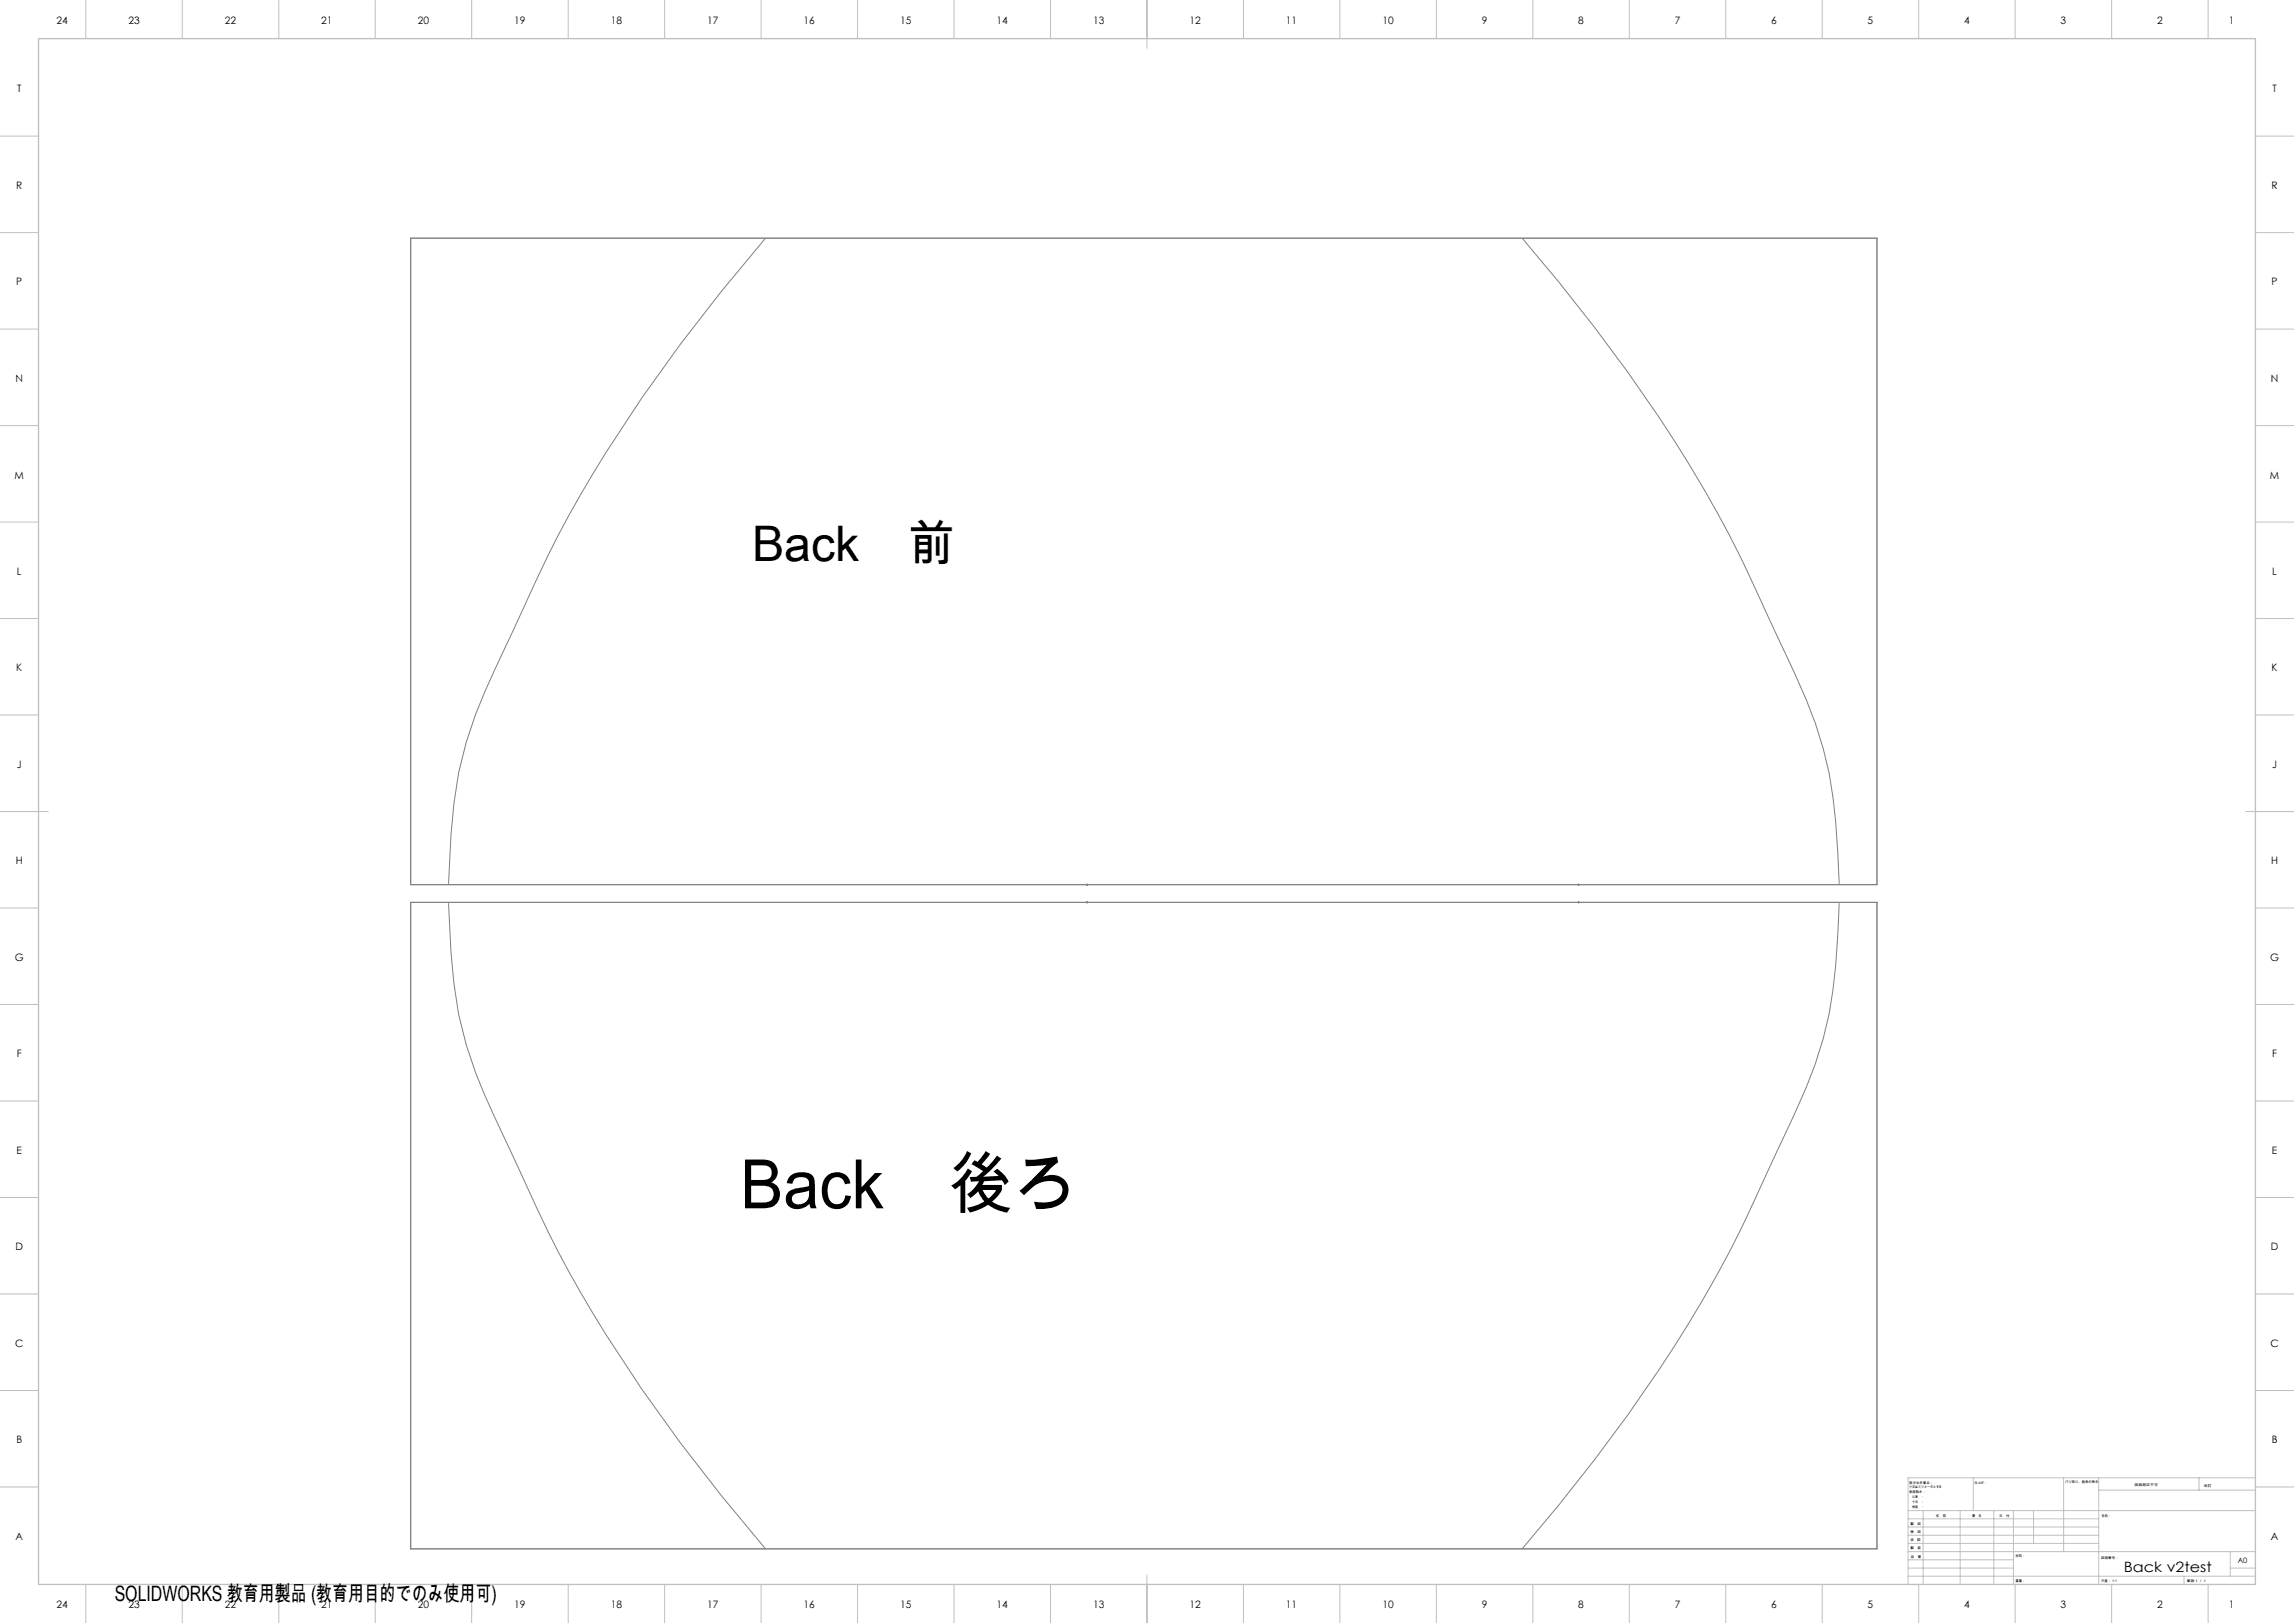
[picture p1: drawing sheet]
<svg xmlns="http://www.w3.org/2000/svg" width="1189mm" height="841mm" viewBox="0 0 1189 841" stroke-linecap="round" stroke-linejoin="round" font-family="sans-serif">
<defs><g id="words">
<text font-size="35.3" x="384" y="626">Back　後ろ</text>
<text font-size="25.4" x="390" y="291">Back　前</text>
<text font-size="11" x="59" y="830">SOLIDWORKS 教育用製品 (教育用目的でのみ使用可)</text>
<text font-size="7.4" x="1101" y="815">Back v2test</text>
<g font-size="5.3">
<text x="29" y="12">24</text>
<text x="67" y="12">23</text>
<text x="117" y="12">22</text>
<text x="167" y="12">21</text>
<text x="217" y="12">20</text>
<text x="267" y="12">19</text>
<text x="317" y="12">18</text>
<text x="367" y="12">17</text>
<text x="417" y="12">16</text>
<text x="467" y="12">15</text>
<text x="517" y="12">14</text>
<text x="567" y="12">13</text>
<text x="617" y="12">12</text>
<text x="667" y="12">11</text>
<text x="717" y="12">10</text>
<text x="768" y="12">9</text>
<text x="818" y="12">8</text>
<text x="868" y="12">7</text>
<text x="918" y="12">6</text>
<text x="968" y="12">5</text>
<text x="1018" y="12">4</text>
<text x="1068" y="12">3</text>
<text x="1118" y="12">2</text>
<text x="1155" y="12">1</text>
<text x="9" y="48">T</text>
<text x="1178" y="48">T</text>
<text x="8" y="98">R</text>
<text x="1177" y="98">R</text>
<text x="8" y="148">P</text>
<text x="1177" y="148">P</text>
<text x="8" y="198">N</text>
<text x="1177" y="198">N</text>
<text x="8" y="248">M</text>
<text x="1177" y="248">M</text>
<text x="9" y="298">L</text>
<text x="1178" y="298">L</text>
<text x="8" y="348">K</text>
<text x="1177" y="348">K</text>
<text x="9" y="398">J</text>
<text x="1178" y="398">J</text>
<text x="8" y="448">H</text>
<text x="1177" y="448">H</text>
<text x="8" y="498">G</text>
<text x="1177" y="498">G</text>
<text x="9" y="548">F</text>
<text x="1178" y="548">F</text>
<text x="9" y="598">E</text>
<text x="1178" y="598">E</text>
<text x="8" y="648">D</text>
<text x="1177" y="648">D</text>
<text x="8" y="698">C</text>
<text x="1177" y="698">C</text>
<text x="8" y="748">B</text>
<text x="1177" y="748">B</text>
<text x="8" y="798">A</text>
<text x="1177" y="798">A</text>
<text x="29" y="833">24</text>
<text x="67" y="833">23</text>
<text x="117" y="833">22</text>
<text x="167" y="833">21</text>
<text x="217" y="833">20</text>
<text x="267" y="833">19</text>
<text x="317" y="833">18</text>
<text x="367" y="833">17</text>
<text x="417" y="833">16</text>
<text x="467" y="833">15</text>
<text x="517" y="833">14</text>
<text x="567" y="833">13</text>
<text x="617" y="833">12</text>
<text x="667" y="833">11</text>
<text x="717" y="833">10</text>
<text x="768" y="833">9</text>
<text x="818" y="833">8</text>
<text x="868" y="833">7</text>
<text x="918" y="833">6</text>
<text x="968" y="833">5</text>
<text x="1018" y="833">4</text>
<text x="1068" y="833">3</text>
<text x="1118" y="833">2</text>
<text x="1155" y="833">1</text>
</g>
<text font-size="3.9" x="1160" y="810">A0</text>
<g font-size="1.7">
<text x="990" y="769">指示なき場合：</text>
<text x="990" y="771">寸法はミリメータとする</text>
<text x="990" y="774">表面粗さ：</text>
<text x="1023" y="769">仕上げ：</text>
<text x="1070" y="769">バリ取り、鋭角の除去</text>
<text x="1106" y="770">図面測定不可</text>
<text x="1142" y="770">改訂</text>
<text x="990" y="776">公差　：</text>
<text x="990" y="779">寸法　：</text>
<text x="990" y="781">角度　：</text>
<text x="990" y="790">製　図</text>
<text x="1003" y="786">名　前</text>
<text x="1019" y="786">署　名</text>
<text x="1036" y="786">日　付</text>
<text x="1089" y="786">名称：</text>
<text x="990" y="794">検　図</text>
<text x="990" y="799">承　認</text>
<text x="990" y="803">製　産</text>
<text x="990" y="807">品　管</text>
<text x="1045" y="807">材料：</text>
<text x="1089" y="808">図面番号：</text>
<text x="1045" y="820">重量：</text>
<text x="1089" y="820">尺度： 1:1</text>
<text x="1133" y="820">葉数 1 ／ 1</text>
</g>
</g></defs>
<g fill="none" stroke="#808080" stroke-width=".52">
<path d="M213 123h760v335h-760zM397 123a855 855 0 0 0-102 144l-11 20-22 48a241 241 0 0 0-27 81l-1 16-2 26M789 123a825 825 0 0 1 107 154l29 61a231 231 0 0 1 28 104v16M563 458l1 1M563 458v1M564 458l-1 1M818 458l1 1M818 458v1M819 458l-1 1M213 468h760v335h-760zM232 468a283 283 0 0 0 10 74 495 495 0 0 0 24 58l5 11a602 602 0 0 0 43 80 932 932 0 0 0 83 112M563 467l1 1"/>
<path d="M563 467v1M564 467l-1 1M818 467l1 1M818 467v1M819 467l-1 1M953 468a314 314 0 0 1-8 70 428 428 0 0 1-24 59l-3 7a659 659 0 0 1-75 130l-17 23-18 23-19 23"/>
</g>
<g fill="none" stroke="#c0c0c0" stroke-width=".52">
<path d="M44 0v20M94 0v20M144 0v20M194 0v20M244 0v20M294 0v20M344 0v20M394 0v20M444 0v20M494 0v20M544 0v20M594 0v25"/>
<path d="M644 0v20M694 0v20M744 0v20M794 0v20M844 0v20M894 0v20M944 0v20M994 0v20M1044 0v20M1094 0v20M1144 0v20M0 71h20"/>
<path d="M1169 71h20M0 121h20M1169 121h20M0 171h20M1169 171h20M0 221h20M1169 221h20M0 271h20M1169 271h20M0 321h20M1169 321h20M0 371h20"/>
<path d="M1169 371h20M0 421h25M1164 421h25M0 471h20M1169 471h20M0 521h20M1169 521h20M0 571h20M1169 571h20M0 621h20M1169 621h20M0 671h20"/>
<path d="M1169 671h20M0 721h20M1169 721h20M0 771h20M1023 766v17M1070 766v38M1088 766v55M1088 772h81M1140 766v6M1169 766h-180v55M1169 771h20M989 783h180"/>
<path d="M989 800h99M989 796h99M989 791h99M989 787h99M997 783v38M1016 783v38M1033 783v38M1044 783v38M1054 783v17M594 816v25M989 817h180M989 813h55"/>
<path d="M989 808h55M989 804h180M1132 817v4M1156 813h13M1156 804v13M44 821v20M94 821v20M144 821v20M194 821v20M244 821v20M294 821v20M344 821v20"/>
<path d="M394 821v20M444 821v20M494 821v20M544 821v20M644 821v20M694 821v20M744 821v20M794 821v20M844 821v20M894 821v20M944 821v20M994 821v20"/>
<path d="M1044 821v20M1094 821v20M1144 821v20"/>
</g>
<path d="M20 20h1149v801h-1149z" fill="none" stroke="#c0c0c0" stroke-width=".7"/>
<use href="#words"/>
</svg>
